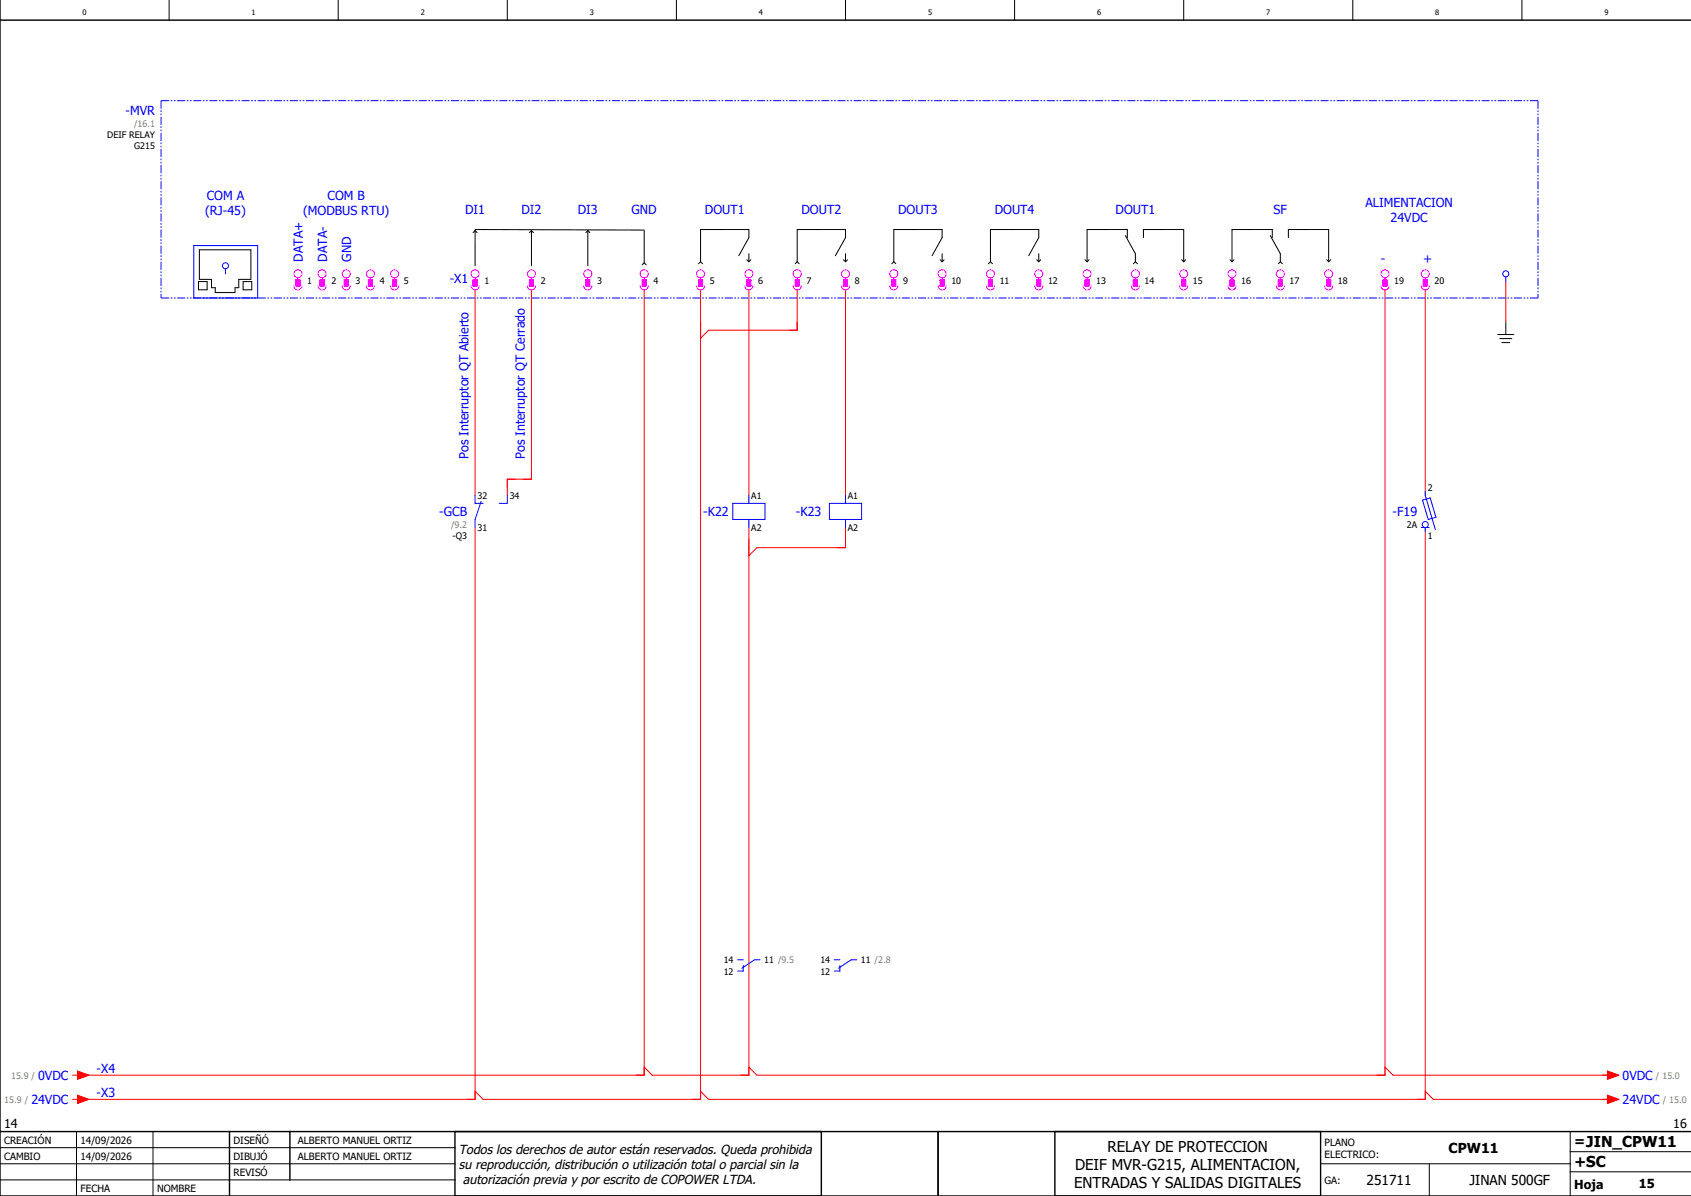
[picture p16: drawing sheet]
<svg xmlns="http://www.w3.org/2000/svg" width="420mm" height="297mm" viewBox="0 0 420 297" stroke-linecap="round" stroke-linejoin="round" font-family="sans-serif">
<defs><g id="words">
<g font-size="3.7">
<text x="275.1" y="286">RELAY DE PROTECCION</text>
<text x="267" y="290.5">DEIF MVR-G215, ALIMENTACION,</text>
<text x="391" y="289.8">+SC</text>
<text x="266.8" y="295">ENTRADAS Y SALIDAS DIGITALES</text>
</g>
<g font-size="3.4">
<text x="359.8" y="286.4">CPW11</text>
<text x="391" y="284.6">=JIN_CPW11</text>
<text x="339.4" y="294.4">251711</text>
<text x="365" y="294.4">JINAN 500GF</text>
</g>
<g font-size="3.2">
<text x="114" y="286.5">Todos los derechos de autor están reservados. Queda prohibida</text>
<text x="114" y="290.2">su reproducción, distribución o utilización total o parcial sin la</text>
<text x="115" y="294">autorización previa y por escrito de COPOWER LTDA.</text>
</g>
<g font-size="3.1" fill="#00f">
<text x="31.2" y="28.6">-MVR</text>
<text x="50.9" y="53.4">(RJ-45)</text>
<text x="51.4" y="49.6">COM A</text>
<text x="75.3" y="53.4">(MODBUS RTU)</text>
<text x="81.4" y="49.6">COM B</text>
<text x="115.5" y="53.2">DI1</text>
<text x="129.5" y="53.2">DI2</text>
<text x="143.5" y="53.2">DI3</text>
<text x="156.9" y="53.2">GND</text>
<text x="175.1" y="53.2">DOUT1</text>
<text x="199.1" y="53.2">DOUT2</text>
<text x="223.1" y="53.2">DOUT3</text>
<text x="247.1" y="53.2">DOUT4</text>
<text x="277.1" y="53.2">DOUT1</text>
<text x="316.3" y="53.2">SF</text>
<text x="339.1" y="51.4">ALIMENTACION</text>
<text x="345.4" y="55.1">24VDC</text>
<text x="75.2" y="65" transform="rotate(-90 75.2 65)">DATA+</text>
<text x="81.2" y="65" transform="rotate(-90 81.2 65)">DATA-</text>
<text x="87.2" y="65" transform="rotate(-90 87.2 65)">GND</text>
<text x="343" y="65.2">-</text>
<text x="353.5" y="65.2">+</text>
<text x="111.7" y="70.2">-X1</text>
<text x="116.4" y="114" transform="rotate(-90 116.4 114)">Pos Interruptor QT Abierto</text>
<text x="130.4" y="114" transform="rotate(-90 130.4 114)">Pos Interruptor QT Cerrado</text>
<text x="109.1" y="128.2">-GCB</text>
<text x="174.7" y="128.2">-K22</text>
<text x="197.7" y="128.2">-K23</text>
<text x="345.9" y="128.2">-F19</text>
<text x="9.5" y="268.2">0VDC</text>
<text x="24" y="266.4">-X4</text>
<text x="403" y="268.2">0VDC</text>
<text x="7.8" y="274.2">24VDC</text>
<text x="24" y="272.4">-X3</text>
<text x="403" y="274.2">24VDC</text>
</g>
<g font-size="3.1">
<text x="1" y="280">14</text>
<text x="415.6" y="280">16</text>
<text x="391" y="295.2">Hoja</text>
<text x="407" y="295">15</text>
</g>
<g font-size="2.5">
<text x="1" y="284">CREACIÓN</text>
<text x="20" y="284">14/09/2026</text>
<text x="58" y="284">DISEÑÓ</text>
<text x="74" y="284">ALBERTO MANUEL ORTIZ</text>
<text x="329" y="284.5">PLANO</text>
<text x="329" y="287.5">ELECTRICO:</text>
<text x="1" y="288">CAMBIO</text>
<text x="20" y="288">14/09/2026</text>
<text x="58" y="292">REVISÓ</text>
<text x="58" y="288">DIBUJÓ</text>
<text x="74" y="288">ALBERTO MANUEL ORTIZ</text>
<text x="329" y="294">GA:</text>
<text x="20" y="296">FECHA</text>
<text x="39" y="296">NOMBRE</text>
</g>
<g font-size="2.2">
<text x="26.6" y="34.2">DEIF RELAY</text>
<text x="33.3" y="36.9">G215</text>
<text x="76.3" y="70.5">1</text>
<text x="82.3" y="70.5">2</text>
<text x="88.3" y="70.5">3</text>
<text x="94.3" y="70.5">4</text>
<text x="100.3" y="70.5">5</text>
<text x="120.3" y="70.5">1</text>
<text x="134.3" y="70.5">2</text>
<text x="148.3" y="70.5">3</text>
<text x="162.3" y="70.5">4</text>
<text x="176.3" y="70.5">5</text>
<text x="188.3" y="70.5">6</text>
<text x="200.3" y="70.5">7</text>
<text x="212.3" y="70.5">8</text>
<text x="224.3" y="70.5">9</text>
<text x="236.3" y="70.5">10</text>
<text x="248.3" y="70.5">11</text>
<text x="260.3" y="70.5">12</text>
<text x="272.3" y="70.5">13</text>
<text x="284.3" y="70.5">14</text>
<text x="296.3" y="70.5">15</text>
<text x="308.3" y="70.5">16</text>
<text x="320.3" y="70.5">17</text>
<text x="332.3" y="70.5">18</text>
<text x="346.3" y="70.5">19</text>
<text x="356.3" y="70.5">20</text>
<text x="118.6" y="123.9">32</text>
<text x="126.6" y="123.9">34</text>
<text x="186.6" y="123.9">A1</text>
<text x="210.6" y="123.9">A1</text>
<text x="354.6" y="121.9">2</text>
<text x="118.6" y="131.8">31</text>
<text x="186.6" y="131.8">A2</text>
<text x="210.6" y="131.8">A2</text>
<text x="349.4" y="131.1">2A</text>
<text x="112.4" y="133.8">-Q3</text>
<text x="354.6" y="133.8">1</text>
<text x="179.8" y="239.2">14</text>
<text x="189.8" y="239.2">11 /9.5</text>
<text x="203.8" y="239.2">14</text>
<text x="213.8" y="239.2">11 /2.8</text>
<text x="179.8" y="242">12</text>
<text x="203.8" y="242">12</text>
</g>
<g font-size="2.2" fill="#7ca552">
<text x="33.3" y="31.5">/16.1</text>
<text x="112" y="131.1">/9.2</text>
<text x="2.8" y="267.9">15.9 /</text>
<text x="411.3" y="267.9">/ 15.0</text>
<text x="1.1" y="273.9">15.9 /</text>
<text x="413" y="273.9">/ 15.0</text>
</g>
<g font-size="1.9">
<text x="20.5" y="3.6">0</text>
<text x="62.5" y="3.6">1</text>
<text x="104.5" y="3.6">2</text>
<text x="146.5" y="3.6">3</text>
<text x="188.5" y="3.6">4</text>
<text x="230.5" y="3.6">5</text>
<text x="272.5" y="3.6">6</text>
<text x="314.5" y="3.6">7</text>
<text x="356.5" y="3.6">8</text>
<text x="398.5" y="3.6">9</text>
</g>
</g></defs>
<g fill="none" stroke="#000" stroke-width=".25">
<path d="M42 0v5M84 0v5M126 0v5M168 0v5M210 0v5M252 0v5M294 0v5M336 0v5M378 0v5M118 57l42 .1M118 57.3l.5 .5M118 57.3v8.7"/>
<path d="M118 57.3l-.5 .5M132 57.3l.5 .5M132 57.3v8.7M132 57.3l-.5 .5M146 57.3l.5 .5M146 57.3v8.7M146 57.3l-.5 .5M160 57.3v8M279.5 58.5l2.5 4.5v2M280 59v-2h-10v8M284 59v-2h10v8M315.5 58.5l2.5 4.5v2"/>
<path d="M316 59v-2h-10v8M320 59v-2h10v8M49.3 69.9h2.1v2.1h-2.1zM49.5 62h12.8v7.4h-3v2h-.9v1.3h-4.9v-1.3h-1v-2h-3zM60.4 69.9h2.1v2.1h-2.1zM160 65.3l.5 .5M160 65.3l-.5 .5M174 65l.5 .5M174 65l-.5 .5M183.5 63.5l2.5-4.5v-2h-12v8M185.5 64.5l.5 .5M186 63v2"/>
<path d="M186.5 64.5l-.5 .5M198 65l.5 .5M198 65l-.5 .5M207.5 63.5l2.5-4.5v-2h-12v8M209.5 64.5l.5 .5M210 63v2M210.5 64.5l-.5 .5M222 65l.5 .5M222 65l-.5 .5M231.5 63.5l2.5-4.5v-2h-12v8M233.5 64.5l.5 .5M234 63v2"/>
<path d="M234.5 64.5l-.5 .5M246 65l.5 .5M246 65l-.5 .5M255.5 63.5l2.5-4.5v-2h-12v8M257.5 64.5l.5 .5M258 63v2M258.5 64.5l-.5 .5M269.5 64.5l.5 .5M270.5 64.5l-.5 .5M282 65l.5 .5M282 65l-.5 .5M293.5 64.5l.5 .5"/>
<path d="M294.5 64.5l-.5 .5M305.5 64.5l.5 .5M306.5 64.5l-.5 .5M318 65l.5 .5M318 65l-.5 .5M329.5 64.5l.5 .5M330.5 64.5l-.5 .5M372 83.1h4M372.5 84.1h3M373 85.1h2M374 80.1v3M0 285h113"/>
<path d="M0 293h113M0 289h113M19 281v16M38 281v16M328 289h62M355 289v8M390 291h30M390 281v16M390 286h30"/>
</g>
<path d="M0 5h420M0 0v297h420M0 281h420M57 281v16M72 281v12M113 281v16M204 281v16M233 281v16M262 281v16M328 281v16" fill="none" stroke="#000" stroke-width=".35"/>
<g fill="none" stroke="#f00" stroke-width=".25">
<path d="M118 72v51M132 72v47h-6v4M160 72v195h-140M174 72v201h-54l-2-2M186 72v51M198 72v10h-22l-2 2M210 72v51M344 72v195h-156l-2-2M354 72v51M374 70v10M118 131v142h-98M186 131v136h-24l-2-2"/>
<path d="M210 131v5h-22l-2 2M354 131v142h-178l-2-2M18 267h1.2M18 273h1.2M19.2 272l2.8 1-2.8 1zM19.2 266l2.8 1-2.8 1zM344 265l2 2h54M354 271l2 2h44M399.2 266l2.8 1-2.8 1zM399.2 272l2.8 1-2.8 1z"/>
</g>
<g fill="none" stroke="#00f" stroke-width=".25">
<path d="M48.1 61h15.9v13h-15.9zM56 66.8v1.2M374 68.8v1.2M118 123v2h2M118 129v2M119.5 124.5l-1.5 4.5M126 123v2h-2M182 125h8v4h-8zM186 123v2M186 129v2M206 125h8v4h-8zM210 123v2"/>
<path d="M210 129v2M353 131h2M353.3 124.2l1.9-.6 1.4 4.8-1.9 .6zM354 122v1l2.5 8.5M354 131v1M183.2 238.4h1.4M184.6 239.8v1.4h-1.4M188.8 238.3h-1.4l-3.1 2.2M207.2 238.4h1.4M208.6 239.8v1.4h-1.4M212.8 238.3h-1.4l-3.1 2.2"/>
<circle cx="56" cy="66" r=".75"/>
<circle cx="374" cy="68" r=".75"/>
<circle cx="354" cy="130.2" r=".75"/>
</g>
<g fill="none" stroke="#f0f" stroke-width=".25">
<path d="M73 71a1 1 0 0 0 1 1 1 1 0 0 0 1-1M73.5 69.5h1v1.5h-1zM74 69v.5M79 71a1 1 0 0 0 1 1 1 1 0 0 0 1-1M79.5 69.5h1v1.5h-1zM80 69v.5M85 71a1 1 0 0 0 1 1 1 1 0 0 0 1-1M85.5 69.5h1v1.5h-1zM86 69v.5M91 71a1 1 0 0 0 1 1 1 1 0 0 0 1-1M91.5 69.5h1v1.5h-1zM92 69v.5"/>
<path d="M97 71a1 1 0 0 0 1 1 1 1 0 0 0 1-1M97.5 69.5h1v1.5h-1zM98 69v.5M117 71a1 1 0 0 0 1 1 1 1 0 0 0 1-1M117.5 69.5h1v1.5h-1zM118 69v.5M131 71a1 1 0 0 0 1 1 1 1 0 0 0 1-1M131.5 69.5h1v1.5h-1zM132 69v.5M145 71a1 1 0 0 0 1 1 1 1 0 0 0 1-1M145.5 69.5h1v1.5h-1zM146 69v.5"/>
<path d="M159 71a1 1 0 0 0 1 1 1 1 0 0 0 1-1M159.5 69.5h1v1.5h-1zM160 69v.5M173 71a1 1 0 0 0 1 1 1 1 0 0 0 1-1M173.5 69.5h1v1.5h-1zM174 69v.5M185 71a1 1 0 0 0 1 1 1 1 0 0 0 1-1M185.5 69.5h1v1.5h-1zM186 69v.5M197 71a1 1 0 0 0 1 1 1 1 0 0 0 1-1M197.5 69.5h1v1.5h-1zM198 69v.5"/>
<path d="M209 71a1 1 0 0 0 1 1 1 1 0 0 0 1-1M209.5 69.5h1v1.5h-1zM210 69v.5M221 71a1 1 0 0 0 1 1 1 1 0 0 0 1-1M221.5 69.5h1v1.5h-1zM222 69v.5M233 71a1 1 0 0 0 1 1 1 1 0 0 0 1-1M233.5 69.5h1v1.5h-1zM234 69v.5M245 71a1 1 0 0 0 1 1 1 1 0 0 0 1-1M245.5 69.5h1v1.5h-1zM246 69v.5"/>
<path d="M257 71a1 1 0 0 0 1 1 1 1 0 0 0 1-1M257.5 69.5h1v1.5h-1zM258 69v.5M269 71a1 1 0 0 0 1 1 1 1 0 0 0 1-1M269.5 69.5h1v1.5h-1zM270 69v.5M281 71a1 1 0 0 0 1 1 1 1 0 0 0 1-1M281.5 69.5h1v1.5h-1zM282 69v.5M293 71a1 1 0 0 0 1 1 1 1 0 0 0 1-1M293.5 69.5h1v1.5h-1zM294 69v.5"/>
<path d="M305 71a1 1 0 0 0 1 1 1 1 0 0 0 1-1M305.5 69.5h1v1.5h-1zM306 69v.5M317 71a1 1 0 0 0 1 1 1 1 0 0 0 1-1M317.5 69.5h1v1.5h-1zM318 69v.5M329 71a1 1 0 0 0 1 1 1 1 0 0 0 1-1M329.5 69.5h1v1.5h-1zM330 69v.5M343 71a1 1 0 0 0 1 1 1 1 0 0 0 1-1M343.5 69.5h1v1.5h-1zM344 69v.5"/>
<path d="M353 71a1 1 0 0 0 1 1 1 1 0 0 0 1-1M353.5 69.5h1v1.5h-1zM354 69v.5"/>
<circle cx="74" cy="68" r="1"/>
<circle cx="80" cy="68" r="1"/>
<circle cx="86" cy="68" r="1"/>
<circle cx="92" cy="68" r="1"/>
<circle cx="98" cy="68" r="1"/>
<circle cx="118" cy="68" r="1"/>
<circle cx="132" cy="68" r="1"/>
<circle cx="146" cy="68" r="1"/>
<circle cx="160" cy="68" r="1"/>
<circle cx="174" cy="68" r="1"/>
<circle cx="186" cy="68" r="1"/>
<circle cx="198" cy="68" r="1"/>
<circle cx="210" cy="68" r="1"/>
<circle cx="222" cy="68" r="1"/>
<circle cx="234" cy="68" r="1"/>
<circle cx="246" cy="68" r="1"/>
<circle cx="258" cy="68" r="1"/>
<circle cx="270" cy="68" r="1"/>
<circle cx="282" cy="68" r="1"/>
<circle cx="294" cy="68" r="1"/>
<circle cx="306" cy="68" r="1"/>
<circle cx="318" cy="68" r="1"/>
<circle cx="330" cy="68" r="1"/>
<circle cx="344" cy="68" r="1"/>
<circle cx="354" cy="68" r="1"/>
</g>
<g fill="#f0f" stroke="#f0f" stroke-width=".25">
<path d="M353.5 69.5h1v1.5h-1z"/>
<path d="M343.5 69.5h1v1.5h-1z"/>
<path d="M117.5 69.5h1v1.5h-1z"/>
<path d="M131.5 69.5h1v1.5h-1z"/>
<path d="M145.5 69.5h1v1.5h-1z"/>
<path d="M159.5 69.5h1v1.5h-1z"/>
<path d="M173.5 69.5h1v1.5h-1z"/>
<path d="M185.5 69.5h1v1.5h-1z"/>
<path d="M73.5 69.5h1v1.5h-1z"/>
<path d="M79.5 69.5h1v1.5h-1z"/>
<path d="M85.5 69.5h1v1.5h-1z"/>
<path d="M91.5 69.5h1v1.5h-1z"/>
<path d="M97.5 69.5h1v1.5h-1z"/>
<path d="M197.5 69.5h1v1.5h-1z"/>
<path d="M209.5 69.5h1v1.5h-1z"/>
<path d="M221.5 69.5h1v1.5h-1z"/>
<path d="M233.5 69.5h1v1.5h-1z"/>
<path d="M245.5 69.5h1v1.5h-1z"/>
<path d="M257.5 69.5h1v1.5h-1z"/>
<path d="M269.5 69.5h1v1.5h-1z"/>
<path d="M281.5 69.5h1v1.5h-1z"/>
<path d="M293.5 69.5h1v1.5h-1z"/>
<path d="M305.5 69.5h1v1.5h-1z"/>
<path d="M317.5 69.5h1v1.5h-1z"/>
<path d="M329.5 69.5h1v1.5h-1z"/>
</g>
<path d="M40 25h342M40 25v49M382 25v49M40 74h342" fill="none" stroke="#00f" stroke-width=".25" stroke-dasharray="2 .4 .4 .4 .4 .4" stroke-linecap="butt"/>
<g fill="#f00" stroke="#f00" stroke-width=".25">
<path d="M19.2 272l2.8 1-2.8 1z"/>
<path d="M19.2 266l2.8 1-2.8 1z"/>
<path d="M399.2 266l2.8 1-2.8 1z"/>
<path d="M399.2 272l2.8 1-2.8 1z"/>
</g>
<use href="#words"/>
</svg>
